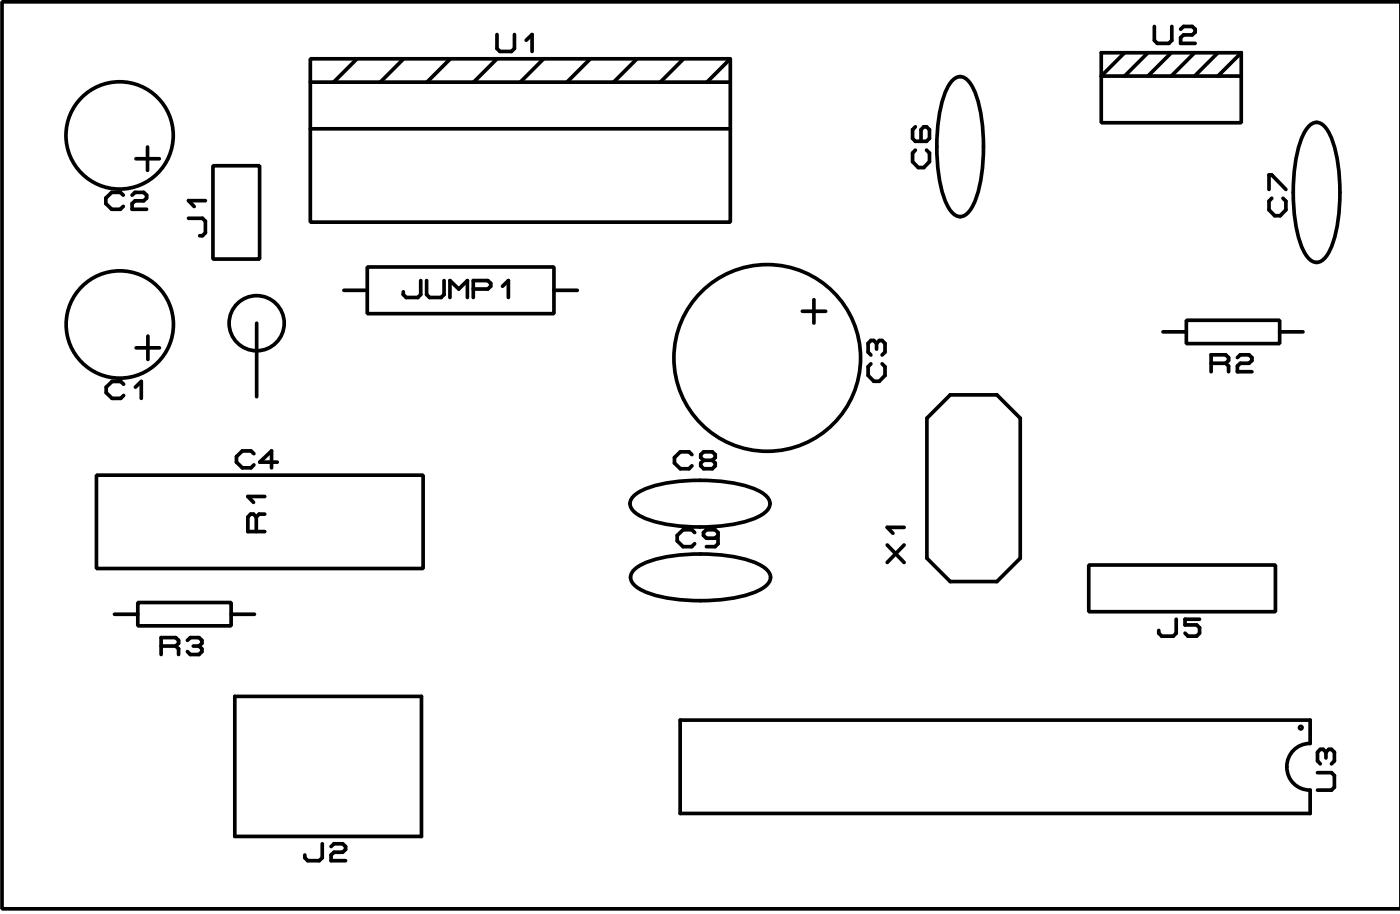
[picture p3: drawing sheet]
<svg xmlns="http://www.w3.org/2000/svg" width="76mm" height="50mm" viewBox="0 0 76 50" stroke-linecap="round" stroke-linejoin="round" font-family="sans-serif">
<g fill="none" stroke="#000" stroke-width=".2">
<path d="M.1 .1h76.1v49.4h-76.1zM6.7 10.6l-.2-.1h-.4l-.3 .3v.3l.3 .3h.4l.2-.2M7.2 10.6l.1-.1h.5l.2 .1v.2l-.2 .1h-.5l-.1 .2v.3h.8M7.4 8.6h1.3M7.4 18.9h1.3M8 8v1.3M8 18.3v1.3M10.3 11.9h.7l.2 .1v.7l-.2 .1h-.1M11.2 10.9h-.9l.3 .3M11.6 9h2.5v5.1h-2.5zM14 17.6v4M16.9 3.2h22.8v8.9h-22.8z"/>
<path d="M16.9 7h22.8M16.9 4.5h22.8M18.7 15.8h1.3M19.4 3.2l-1.2 1.3M20 14.5h10.1v2.6h-10.1zM22 3.2l-1.3 1.3M22.9 15.3v.7l-.2 .2h-.6l-.2-.2v-.1M23.2 15.3v.7l.2 .2h.6l.2-.2v-.7M24.5 16.2v-.9l.5 .4 .4-.4v.9M24.5 3.2l-1.3 1.3M25.8 15.7h.7l.2-.1v-.2l-.2-.1h-.7v.9M27 3.2l-1.2 1.3"/>
<path d="M27 1.9v.7l.2 .2h.6l.2-.2v-.7M27.3 15.6l.4-.3v.9M28.6 2.2l.4-.3v.9M29.6 3.2l-1.3 1.3M30.1 15.8h1.3M32.1 3.2l-1.2 1.3M34.7 3.2l-1.3 1.3M37.2 3.2l-1.3 1.3M39.7 3.2l-1.2 1.3M43.7 16.9h1.2M44.3 16.3v1.3M47.4 19.8l-.2 .2v.4l.4 .3h.3l.3-.3v-.4l-.2-.2"/>
<path d="M47.7 18.7l.2-.2h.1l.2 .2v.5l-.2 .1M47.7 18.7l-.1-.2h-.2l-.2 .2v.5l.2 .1M47.7 18.7v.3M49.8 8.2l-.1 .1v.5l.3 .3h.3l.3-.3v-.5l-.2-.1M49.8 6.9l-.1 .2v.4l.1 .2h.6l.2-.2v-.4l-.2-.2h-.1l-.2 .2v.6M52 4.3l.3-.1a1.58 1.58 0 0 1 1 1.4 8.9 8.9 0 0 1-.5 5.8l-.2 .3-.3 .1a1.57 1.57 0 0 1-1-1.4 9 9 0 0 1 .4-5.8zM59.9 4.1h7.7v2.6h-7.7zM61.2 2.9l-1.3 1.2v-1.2h7.7M62.5 2.9l-1.3 1.2M62.8 1.4v.8l.2 .2h.6l.2-.2v-.8M63.3 18.1h1.3M63.7 2.9l-1.2 1.2"/>
<path d="M64.3 1.6l.1-.2h.5l.1 .2v.1l-.1 .2h-.5l-.1 .1v.4h.7M64.6 17.4h5v1.3h-5zM65 2.9l-1.3 1.2M65.9 19.8h.8M66.3 2.9l-1.3 1.2M66.7 19.8l.2-.2v-.1l-.2-.2h-.8v.9M66.7 19.8l.2 .1v.3M67.3 19.5l.2-.2h.5l.1 .2v.1l-.1 .2h-.5l-.2 .1v.3h.8M67.6 2.9v1.2M67.6 2.9l-1.3 1.2M69.1 10.3v-.8h.1l.8 .8M69.2 10.8l-.1 .1v.5l.3 .3h.3l.3-.3v-.5l-.2-.1"/>
<path d="M69.6 18.1h1.3M71.4 6.8l.3-.1a1.58 1.58 0 0 1 1 1.4 8.9 8.9 0 0 1-.5 5.8l-.2 .3-.3 .1a1.57 1.57 0 0 1-1-1.4 9 9 0 0 1 .4-5.9zM5.2 25.9h17.8v5h-17.8zM6.2 33.4h1.3M6.7 20.9l-.1-.1h-.5l-.3 .3v.3l.3 .3h.5l.1-.2M7.4 21.1l.3-.3v.9M7.5 32.8h5.1v1.3h-5.1zM8.8 35.2h.8M9.6 35.2l.1-.2v-.2l-.1-.1h-.8v.9M9.6 35.2l.1 .1v.3M10.2 34.8l.2-.1h.4l.2 .1v.2l-.2 .2M10.5 35.2h.3"/>
<path d="M10.8 35.2l.2 .1v.2l-.2 .1h-.4l-.2-.1M12.6 33.4h1.2M12.8 37.9h10.1v7.6h-10.1zM13.8 24.7l-.1-.2h-.5l-.3 .3v.3l.3 .4h.5l.1-.2M13.9 28.1l-.1-.1h-.2l-.1 .1v.8h.9M13.9 28.1v.8M14.4 28h-.3l-.2 .1M14.4 27h-.9l.3 .3M15.1 25.1h-1l.7-.6v1M34.4 27.1a3.2 3.2 0 0 1 2-.8 8.9 8.9 0 0 1 5.1 .5l.3 .3 .1 .3a1.58 1.58 0 0 1-1.4 1 8.9 8.9 0 0 1-5.8-.4l-.3-.3-.1-.3zM34.4 31.1a3.2 3.2 0 0 1 2-.8 8.9 8.9 0 0 1 5.2 .6l.2 .2 .1 .3a1.58 1.58 0 0 1-1.4 1 8.9 8.9 0 0 1-5.8-.4l-.3-.3-.1-.3zM37 39.2h34.3v1.3a1.27 1.27 0 0 0-1.3 1.2 1.27 1.27 0 0 0 1.3 1.3v1.3h-34.3z"/>
<path d="M37.7 24.7l-.2-.1h-.5l-.3 .3v.3l.3 .3h.5l.2-.2M37.8 29l-.2-.2h-.4l-.3 .3v.3l.3 .3h.4l.2-.1M38.3 25l-.2 .2v.1l.2 .2h.5l.1-.2v-.1l-.1-.2M38.3 25l-.2-.1v-.2l.2-.1h.5l.1 .1v.2l-.1 .1M38.3 25h.5M39.1 29.1l-.2 .2h-.5l-.1-.2v-.1l.1-.2h.5l.2 .2v.6l-.2 .1h-.5M48.3 29.7l.9 .9M49.2 29.7l-.9 .9M49.2 28.7h-.9l.3 .3M51.7 21.5h2.6l1.2 1.3v7.6l-1.2 1.2h-2.6l-1.3-1.2v-7.6zM59.3 30.7h10.1v2.6h-10.1zM64 33.7v.8l-.1 .1h-.7l-.1-.1v-.2"/>
<path d="M65.3 33.7h-.8v.3h.6l.2 .2v.3l-.2 .1h-.4l-.2-.1M17.5 45.9v.8l-.1 .1h-.7l-.1-.1v-.2M18 46.1l.2-.2h.4l.2 .2v.1l-.2 .2h-.4l-.2 .1v.3h.8M71.7 42h.8l.1 .2v.6l-.1 .2h-.8M72.2 40.9l.1-.1h.2l.1 .1v.5l-.1 .2M72.2 40.9l-.2-.1h-.1l-.2 .1v.5l.2 .2M72.2 40.9v.3"/>
<circle cx="6.5" cy="7.4" r="2.92"/>
<circle cx="6.5" cy="17.7" r="2.92"/>
<circle cx="14" cy="17.6" r="1.5"/>
<circle cx="41.8" cy="19.5" r="5.1"/>
<circle cx="70.8" cy="39.6" r=".07"/>
</g>
</svg>
